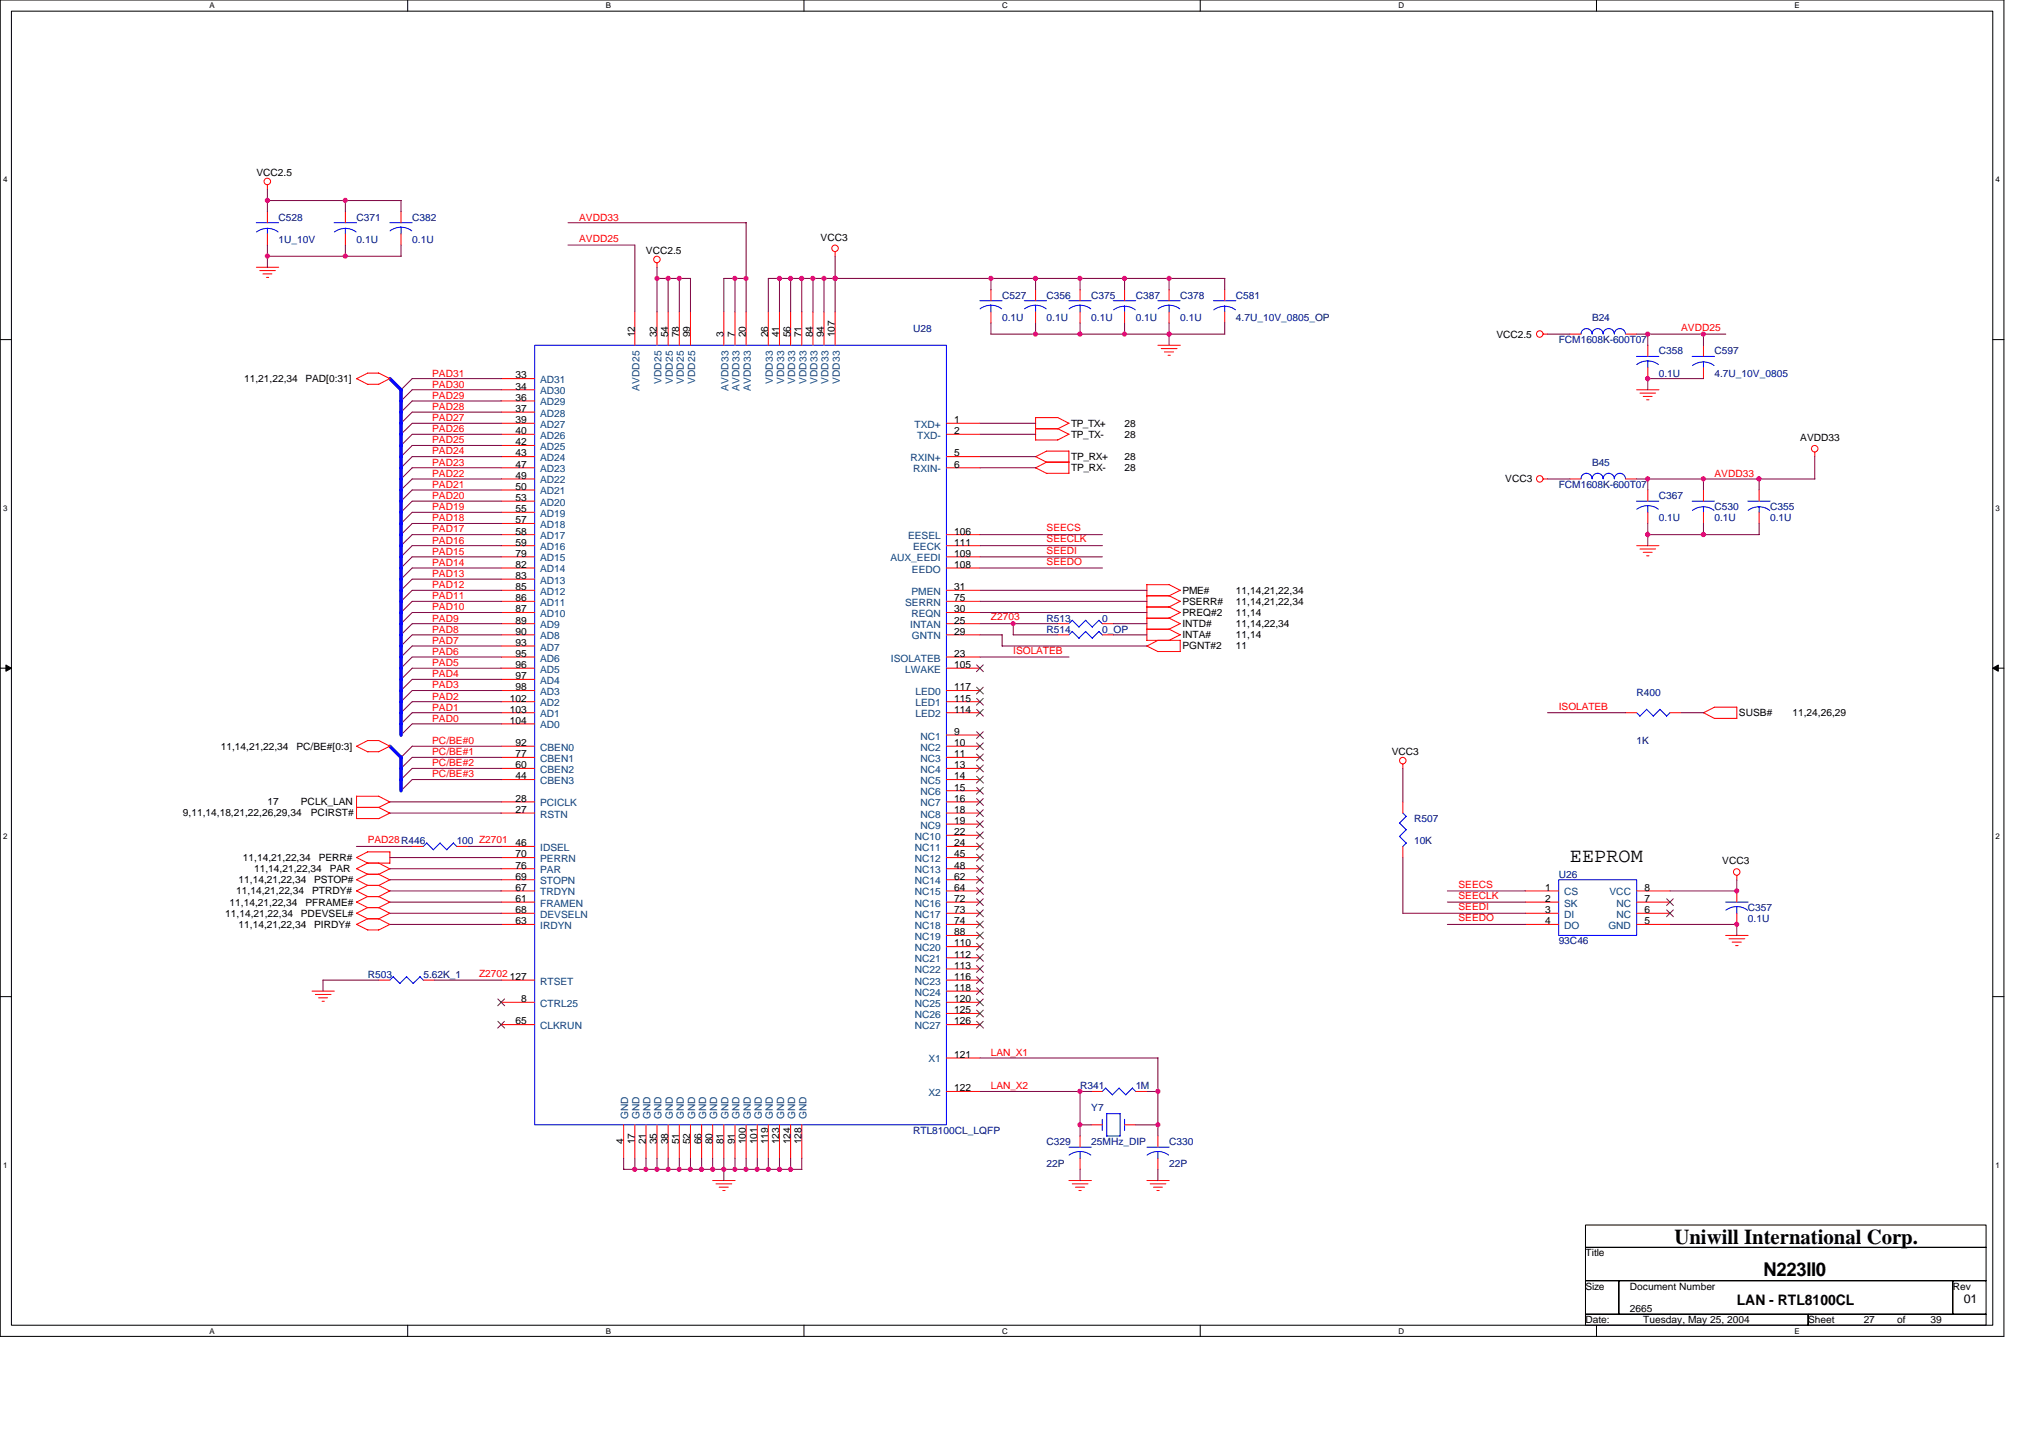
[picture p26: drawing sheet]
<svg xmlns="http://www.w3.org/2000/svg" width="297mm" height="210mm" viewBox="0 0 297 210" stroke-linecap="round" stroke-linejoin="round" font-family="sans-serif">
<defs><g id="words">
<text font-size="3.1" x="244.5" y="181.6">Uniwill International Corp.</text>
<text font-size="2.9" x="229.3" y="125.9">EEPROM</text>
<text font-size="2.8" x="257.5" y="186.3">N223II0</text>
<text font-size="2.1" x="253.6" y="190.5">LAN - RTL8100CL</text>
<text font-size="1.8" x="286.8" y="190.2">01</text>
<g font-size="1.5">
<text x="37.4" y="25.7">VCC2.5</text>
<text x="119.8" y="35.1">VCC3</text>
<text x="94.3" y="37.1">VCC2.5</text>
<text x="92.7" y="49.3" transform="rotate(-90 92.7 49.3)">12</text>
<text x="95.9" y="49.3" transform="rotate(-90 95.9 49.3)">32</text>
<text x="97.6" y="49.3" transform="rotate(-90 97.6 49.3)">54</text>
<text x="99.2" y="49.3" transform="rotate(-90 99.2 49.3)">78</text>
<text x="100.8" y="49.3" transform="rotate(-90 100.8 49.3)">99</text>
<text x="105.7" y="49.3" transform="rotate(-90 105.7 49.3)">3</text>
<text x="107.3" y="49.3" transform="rotate(-90 107.3 49.3)">7</text>
<text x="108.9" y="49.3" transform="rotate(-90 108.9 49.3)">20</text>
<text x="112.2" y="49.3" transform="rotate(-90 112.2 49.3)">26</text>
<text x="113.8" y="49.3" transform="rotate(-90 113.8 49.3)">41</text>
<text x="115.4" y="49.3" transform="rotate(-90 115.4 49.3)">56</text>
<text x="117.1" y="49.3" transform="rotate(-90 117.1 49.3)">71</text>
<text x="118.7" y="49.3" transform="rotate(-90 118.7 49.3)">84</text>
<text x="120.3" y="49.3" transform="rotate(-90 120.3 49.3)">94</text>
<text x="121.9" y="49.3" transform="rotate(-90 121.9 49.3)">107</text>
<text x="218.5" y="49.3">VCC2.5</text>
<text x="35.6" y="55.8">11,21,22,34</text>
<text x="44.6" y="55.8">PAD[0:31]</text>
<text x="75.3" y="58.5">36</text>
<text x="75.3" y="56.9">34</text>
<text x="75.3" y="55.2">33</text>
<text x="75.3" y="65">42</text>
<text x="75.3" y="63.4">40</text>
<text x="75.3" y="61.8">39</text>
<text x="75.3" y="60.1">37</text>
<text x="139.4" y="61.8">1</text>
<text x="139.4" y="63.4">2</text>
<text x="156.4" y="63.9">TP_TX-</text>
<text x="156.4" y="62.3">TP_TX+</text>
<text x="164.2" y="63.9">28</text>
<text x="164.2" y="62.3">28</text>
<text x="262.9" y="64.4">AVDD33</text>
<text x="75.3" y="71.5">50</text>
<text x="75.3" y="69.9">49</text>
<text x="75.3" y="68.3">47</text>
<text x="75.3" y="66.6">43</text>
<text x="139.4" y="66.6">5</text>
<text x="139.4" y="68.3">6</text>
<text x="156.4" y="68.8">TP_RX-</text>
<text x="156.4" y="67.2">TP_RX+</text>
<text x="164.2" y="67.2">28</text>
<text x="164.2" y="68.8">28</text>
<text x="219.8" y="70.4">VCC3</text>
<text x="75.3" y="76.4">57</text>
<text x="75.3" y="74.8">55</text>
<text x="75.3" y="73.1">53</text>
<text x="75.3" y="82.9">82</text>
<text x="75.3" y="81.3">79</text>
<text x="75.3" y="79.6">59</text>
<text x="75.3" y="78">58</text>
<text x="139.4" y="78">106</text>
<text x="139.4" y="79.6">111</text>
<text x="139.4" y="81.3">109</text>
<text x="139.4" y="82.9">108</text>
<text x="75.3" y="89.4">87</text>
<text x="75.3" y="87.8">86</text>
<text x="75.3" y="86.1">85</text>
<text x="75.3" y="84.5">83</text>
<text x="139.4" y="86.1">31</text>
<text x="139.4" y="87.8">75</text>
<text x="139.4" y="89.4">30</text>
<text x="172.7" y="89.9">PREQ#2</text>
<text x="172.7" y="86.7">PME#</text>
<text x="172.7" y="88.3">PSERR#</text>
<text x="180.5" y="88.3">11,14,21,22,34</text>
<text x="180.5" y="89.9">11,14</text>
<text x="180.5" y="86.7">11,14,21,22,34</text>
<text x="75.3" y="95.9">95</text>
<text x="75.3" y="94.3">93</text>
<text x="75.3" y="92.6">90</text>
<text x="75.3" y="91">89</text>
<text x="139.4" y="92.6">29</text>
<text x="139.4" y="91">25</text>
<text x="139.4" y="95.9">23</text>
<text x="172.7" y="91.5">INTD#</text>
<text x="172.7" y="93.2">INTA#</text>
<text x="172.7" y="94.8">PGNT#2</text>
<text x="180.5" y="91.5">11,14,22,34</text>
<text x="180.5" y="94.8">11</text>
<text x="180.5" y="93.2">11,14</text>
<text x="75.3" y="100.8">98</text>
<text x="75.3" y="99.1">97</text>
<text x="75.3" y="97.5">96</text>
<text x="139.4" y="100.8">117</text>
<text x="139.4" y="97.5">105</text>
<text x="74.5" y="105.6">104</text>
<text x="74.5" y="104">103</text>
<text x="74.5" y="102.4">102</text>
<text x="139.4" y="107.3">9</text>
<text x="139.4" y="102.4">115</text>
<text x="139.4" y="104">114</text>
<text x="254" y="104.5">SUSB#</text>
<text x="261.8" y="104.5">11,24,26,29</text>
<text x="32.2" y="109.4">11,14,21,22,34</text>
<text x="43.3" y="109.4">PC/BE#[0:3]</text>
<text x="75.3" y="108.9">92</text>
<text x="75.3" y="110.5">77</text>
<text x="75.3" y="112.1">60</text>
<text x="75.3" y="113.8">44</text>
<text x="139.4" y="108.9">10</text>
<text x="139.4" y="110.5">11</text>
<text x="139.4" y="112.1">13</text>
<text x="139.4" y="113.8">14</text>
<text x="203.2" y="110.2">VCC3</text>
<text x="26.7" y="119.2">9,11,14,18,21,22,26,29,34</text>
<text x="39" y="117.5">17</text>
<text x="43.9" y="117.5">PCLK_LAN</text>
<text x="45.4" y="119.2">PCIRST#</text>
<text x="75.3" y="117">28</text>
<text x="75.3" y="118.7">27</text>
<text x="139.4" y="115.4">15</text>
<text x="139.4" y="117">16</text>
<text x="139.4" y="118.7">18</text>
<text x="35.5" y="125.7">11,14,21,22,34</text>
<text x="46.5" y="125.7">PERR#</text>
<text x="75.3" y="123.5">46</text>
<text x="75.3" y="125.2">70</text>
<text x="139.4" y="125.2">45</text>
<text x="139.4" y="120.3">19</text>
<text x="139.4" y="121.9">22</text>
<text x="139.4" y="123.5">24</text>
<text x="34.5" y="130.6">11,14,21,22,34</text>
<text x="34.8" y="128.9">11,14,21,22,34</text>
<text x="37.1" y="127.3">11,14,21,22,34</text>
<text x="45.6" y="130.6">PTRDY#</text>
<text x="45.9" y="128.9">PSTOP#</text>
<text x="48.2" y="127.3">PAR</text>
<text x="75.3" y="126.8">76</text>
<text x="75.3" y="128.4">69</text>
<text x="75.3" y="130">67</text>
<text x="75.3" y="131.7">61</text>
<text x="139.4" y="126.8">48</text>
<text x="139.4" y="128.4">62</text>
<text x="139.4" y="131.7">72</text>
<text x="139.4" y="130">64</text>
<text x="225.7" y="130">1</text>
<text x="225.7" y="131.7">2</text>
<text x="240.2" y="130">8</text>
<text x="240.2" y="131.7">7</text>
<text x="251.5" y="126.2">VCC3</text>
<text x="32.9" y="133.8">11,14,21,22,34</text>
<text x="33.5" y="132.2">11,14,21,22,34</text>
<text x="34.8" y="135.4">11,14,21,22,34</text>
<text x="43.9" y="133.8">PDEVSEL#</text>
<text x="44.6" y="132.2">PFRAME#</text>
<text x="45.9" y="135.4">PIRDY#</text>
<text x="75.3" y="133.3">68</text>
<text x="75.3" y="134.9">63</text>
<text x="139.4" y="133.3">73</text>
<text x="139.4" y="134.9">74</text>
<text x="139.4" y="136.5">88</text>
<text x="225.7" y="133.3">3</text>
<text x="225.7" y="134.9">4</text>
<text x="240.2" y="133.3">6</text>
<text x="240.2" y="134.9">5</text>
<text x="74.5" y="143">127</text>
<text x="139.4" y="143">116</text>
<text x="139.4" y="139.8">112</text>
<text x="139.4" y="138.2">110</text>
<text x="139.4" y="141.4">113</text>
<text x="75.3" y="149.5">65</text>
<text x="76.1" y="146.3">8</text>
<text x="139.4" y="146.3">120</text>
<text x="139.4" y="144.7">118</text>
<text x="139.4" y="147.9">125</text>
<text x="139.4" y="149.5">126</text>
<text x="139.4" y="154.4">121</text>
<text x="139.4" y="159.3">122</text>
<text x="91.1" y="167" transform="rotate(-90 91.1 167)">4</text>
<text x="92.7" y="167" transform="rotate(-90 92.7 167)">17</text>
<text x="94.3" y="167" transform="rotate(-90 94.3 167)">21</text>
<text x="95.9" y="167" transform="rotate(-90 95.9 167)">35</text>
<text x="97.6" y="167" transform="rotate(-90 97.6 167)">38</text>
<text x="99.2" y="167" transform="rotate(-90 99.2 167)">51</text>
<text x="100.8" y="167" transform="rotate(-90 100.8 167)">52</text>
<text x="102.4" y="167" transform="rotate(-90 102.4 167)">66</text>
<text x="104.1" y="167" transform="rotate(-90 104.1 167)">80</text>
<text x="105.7" y="167" transform="rotate(-90 105.7 167)">81</text>
<text x="107.3" y="167" transform="rotate(-90 107.3 167)">91</text>
<text x="108.9" y="167" transform="rotate(-90 108.9 167)">100</text>
<text x="110.6" y="167" transform="rotate(-90 110.6 167)">101</text>
<text x="112.2" y="167" transform="rotate(-90 112.2 167)">119</text>
<text x="113.8" y="167" transform="rotate(-90 113.8 167)">123</text>
<text x="115.4" y="167" transform="rotate(-90 115.4 167)">124</text>
<text x="117.1" y="167" transform="rotate(-90 117.1 167)">128</text>
<text x="231.5" y="183.4">Title</text>
<text x="231.5" y="188.3">Size</text>
<text x="238" y="188.3">Document Number</text>
<text x="238" y="191.5">2665</text>
<text x="285.2" y="188.3">Rev</text>
<text x="231.5" y="193.1">Date:</text>
<text x="240" y="193.1">Tuesday, May 25, 2004</text>
<text x="264.1" y="193.1">Sheet</text>
<text x="272.2" y="193.1">27</text>
<text x="277" y="193.1">of</text>
<text x="281.9" y="193.1">39</text>
</g>
<g font-size="1.5" fill="#000080">
<text x="40.7" y="32.2">C528</text>
<text x="40.7" y="35.5">1U_10V</text>
<text x="52.1" y="32.2">C371</text>
<text x="52.1" y="35.5">0.1U</text>
<text x="60.2" y="32.2">C382</text>
<text x="60.2" y="35.5">0.1U</text>
<text x="146.3" y="43.6">C527</text>
<text x="146.3" y="46.8">0.1U</text>
<text x="152.8" y="43.6">C356</text>
<text x="152.8" y="46.8">0.1U</text>
<text x="159.4" y="43.6">C375</text>
<text x="159.4" y="46.8">0.1U</text>
<text x="165.9" y="43.6">C387</text>
<text x="165.9" y="46.8">0.1U</text>
<text x="172.4" y="43.6">C378</text>
<text x="172.4" y="46.8">0.1U</text>
<text x="180.5" y="43.6">C581</text>
<text x="180.5" y="46.8">4.7U_10V_0805_OP</text>
<text x="232.5" y="46.8">B24</text>
<text x="133.3" y="48.5">U28</text>
<text x="227.6" y="50.1">FCM1608K-600T07</text>
<text x="242.2" y="51.7">C358</text>
<text x="250.4" y="51.7">C597</text>
<text x="242.2" y="55">0.1U</text>
<text x="250.4" y="55">4.7U_10V_0805</text>
<text x="227.6" y="71.2">FCM1608K-600T07</text>
<text x="232.5" y="68">B45</text>
<text x="242.2" y="72.8">C367</text>
<text x="242.2" y="76.1">0.1U</text>
<text x="250.4" y="74.5">C530</text>
<text x="250.4" y="76.1">0.1U</text>
<text x="258.5" y="74.5">C355</text>
<text x="258.5" y="76.1">0.1U</text>
<text x="152.8" y="92.4">R514</text>
<text x="152.8" y="90.7">R513</text>
<text x="161" y="92.4">0_OP</text>
<text x="161" y="90.7">0</text>
<text x="239" y="101.6">R400</text>
<text x="239" y="108.6">1K</text>
<text x="206.5" y="120">R507</text>
<text x="66.7" y="123.2">100 Z2701</text>
<text x="206.5" y="123.2">10K</text>
<text x="227.6" y="128.1">U26</text>
<text x="227.6" y="137.9">93C46</text>
<text x="255.3" y="133">C357</text>
<text x="255.3" y="134.6">0.1U</text>
<text x="53.7" y="142.7">R503</text>
<text x="61.8" y="142.7">5.62K_1</text>
<text x="157.7" y="159">R341</text>
<text x="165.9" y="159">1M</text>
<text x="133.3" y="165.5">RTL8100CL_LQFP</text>
<text x="152.8" y="167.1">C329</text>
<text x="159.4" y="162.2">Y7</text>
<text x="159.4" y="167.1">25MHz_DIP</text>
<text x="170.7" y="167.1">C330</text>
<text x="152.8" y="170.4">22P</text>
<text x="170.7" y="170.4">22P</text>
</g>
<g font-size="1.5" fill="#f00">
<text x="84.6" y="32.2">AVDD33</text>
<text x="84.6" y="35.3">AVDD25</text>
<text x="245.5" y="48.3">AVDD25</text>
<text x="63.1" y="55">PAD31</text>
<text x="63.1" y="56.6">PAD30</text>
<text x="63.1" y="58.2">PAD29</text>
<text x="63.1" y="59.8">PAD28</text>
<text x="63.1" y="63.1">PAD26</text>
<text x="63.1" y="61.5">PAD27</text>
<text x="63.1" y="64.7">PAD25</text>
<text x="63.1" y="68">PAD23</text>
<text x="63.1" y="69.6">PAD22</text>
<text x="63.1" y="71.2">PAD21</text>
<text x="63.1" y="66.3">PAD24</text>
<text x="250.4" y="69.6">AVDD33</text>
<text x="63.1" y="72.8">PAD20</text>
<text x="63.1" y="77.7">PAD17</text>
<text x="63.1" y="76.1">PAD18</text>
<text x="63.1" y="74.5">PAD19</text>
<text x="152.8" y="77.6">SEECS</text>
<text x="63.1" y="79.4">PAD16</text>
<text x="63.1" y="81">PAD15</text>
<text x="63.1" y="82.6">PAD14</text>
<text x="152.8" y="80.8">SEEDI</text>
<text x="152.8" y="82.4">SEEDO</text>
<text x="152.8" y="79.2">SEECLK</text>
<text x="63.1" y="87.5">PAD11</text>
<text x="63.1" y="84.2">PAD13</text>
<text x="63.1" y="89.1">PAD10</text>
<text x="63.1" y="85.9">PAD12</text>
<text x="63.1" y="94">PAD7</text>
<text x="63.1" y="92.3">PAD8</text>
<text x="63.1" y="95.6">PAD6</text>
<text x="63.1" y="90.7">PAD9</text>
<text x="144.7" y="90.6">Z2703</text>
<text x="148" y="95.4">ISOLATEB</text>
<text x="63.1" y="100.5">PAD3</text>
<text x="63.1" y="97.2">PAD5</text>
<text x="63.1" y="98.8">PAD4</text>
<text x="63.1" y="102.1">PAD2</text>
<text x="63.1" y="105.3">PAD0</text>
<text x="63.1" y="103.7">PAD1</text>
<text x="227.6" y="103.6">ISOLATEB</text>
<text x="63.1" y="113.5">PC/BE#3</text>
<text x="63.1" y="108.6">PC/BE#0</text>
<text x="63.1" y="111.9">PC/BE#2</text>
<text x="63.1" y="110.2">PC/BE#1</text>
<text x="53.7" y="123.1">PAD28R446</text>
<text x="213" y="131.2">SEECLK</text>
<text x="213" y="129.6">SEECS</text>
<text x="213" y="132.8">SEEDI</text>
<text x="213" y="134.5">SEEDO</text>
<text x="70" y="142.6">Z2702</text>
<text x="144.7" y="154.1">LAN_X1</text>
<text x="144.7" y="159">LAN_X2</text>
</g>
<g font-size="1.5" fill="#004080">
<text x="78.9" y="59.2">AD29</text>
<text x="78.9" y="57.6">AD30</text>
<text x="78.9" y="55.9">AD31</text>
<text x="93.4" y="57" transform="rotate(-90 93.4 57)">AVDD25</text>
<text x="96.6" y="56" transform="rotate(-90 96.6 56)">VDD25</text>
<text x="98.3" y="56" transform="rotate(-90 98.3 56)">VDD25</text>
<text x="99.9" y="56" transform="rotate(-90 99.9 56)">VDD25</text>
<text x="101.5" y="56" transform="rotate(-90 101.5 56)">VDD25</text>
<text x="106.4" y="57" transform="rotate(-90 106.4 57)">AVDD33</text>
<text x="108" y="57" transform="rotate(-90 108 57)">AVDD33</text>
<text x="109.6" y="57" transform="rotate(-90 109.6 57)">AVDD33</text>
<text x="112.9" y="56" transform="rotate(-90 112.9 56)">VDD33</text>
<text x="114.5" y="56" transform="rotate(-90 114.5 56)">VDD33</text>
<text x="116.1" y="56" transform="rotate(-90 116.1 56)">VDD33</text>
<text x="117.8" y="56" transform="rotate(-90 117.8 56)">VDD33</text>
<text x="119.4" y="56" transform="rotate(-90 119.4 56)">VDD33</text>
<text x="121" y="56" transform="rotate(-90 121 56)">VDD33</text>
<text x="122.6" y="56" transform="rotate(-90 122.6 56)">VDD33</text>
<text x="78.9" y="65.7">AD25</text>
<text x="78.9" y="64.1">AD26</text>
<text x="78.9" y="62.4">AD27</text>
<text x="78.9" y="60.8">AD28</text>
<text x="133.6" y="62.4">TXD+</text>
<text x="133.9" y="64.1">TXD-</text>
<text x="78.9" y="70.6">AD22</text>
<text x="78.9" y="68.9">AD23</text>
<text x="78.9" y="67.3">AD24</text>
<text x="133" y="67.3">RXIN+</text>
<text x="133.3" y="68.9">RXIN-</text>
<text x="78.9" y="77.1">AD18</text>
<text x="78.9" y="75.4">AD19</text>
<text x="78.9" y="73.8">AD20</text>
<text x="78.9" y="72.2">AD21</text>
<text x="78.9" y="83.6">AD14</text>
<text x="78.9" y="81.9">AD15</text>
<text x="78.9" y="80.3">AD16</text>
<text x="78.9" y="78.7">AD17</text>
<text x="130" y="81.9">AUX_EEDI</text>
<text x="132.6" y="78.7">EESEL</text>
<text x="133.2" y="83.6">EEDO</text>
<text x="133.3" y="80.3">EECK</text>
<text x="78.9" y="88.4">AD11</text>
<text x="78.9" y="86.8">AD12</text>
<text x="78.9" y="85.2">AD13</text>
<text x="132.2" y="88.4">SERRN</text>
<text x="133.1" y="86.8">PMEN</text>
<text x="78.9" y="95">AD7</text>
<text x="78.9" y="93.3">AD8</text>
<text x="78.9" y="91.7">AD9</text>
<text x="78.9" y="90.1">AD10</text>
<text x="132.9" y="91.7">INTAN</text>
<text x="133.1" y="90.1">REQN</text>
<text x="133.2" y="93.3">GNTN</text>
<text x="78.9" y="101.5">AD3</text>
<text x="78.9" y="99.8">AD4</text>
<text x="78.9" y="98.2">AD5</text>
<text x="78.9" y="96.6">AD6</text>
<text x="130.1" y="96.6">ISOLATEB</text>
<text x="132.2" y="98.2">LWAKE</text>
<text x="133.7" y="101.5">LED0</text>
<text x="78.9" y="106.3">AD0</text>
<text x="78.9" y="104.7">AD1</text>
<text x="78.9" y="103.1">AD2</text>
<text x="133.7" y="103.1">LED1</text>
<text x="133.7" y="104.7">LED2</text>
<text x="134.4" y="108">NC1</text>
<text x="78.9" y="109.6">CBEN0</text>
<text x="78.9" y="111.2">CBEN1</text>
<text x="78.9" y="112.8">CBEN2</text>
<text x="134.4" y="109.6">NC2</text>
<text x="134.4" y="111.2">NC3</text>
<text x="134.4" y="112.8">NC4</text>
<text x="78.9" y="114.4">CBEN3</text>
<text x="78.9" y="117.7">PCICLK</text>
<text x="78.9" y="119.3">RSTN</text>
<text x="134.4" y="114.4">NC5</text>
<text x="134.4" y="116.1">NC6</text>
<text x="134.4" y="117.7">NC7</text>
<text x="134.4" y="119.3">NC8</text>
<text x="78.9" y="124.2">IDSEL</text>
<text x="78.9" y="125.8">PERRN</text>
<text x="133.6" y="125.8">NC12</text>
<text x="133.6" y="122.6">NC10</text>
<text x="133.6" y="124.2">NC11</text>
<text x="134.4" y="120.9">NC9</text>
<text x="78.9" y="127.5">PAR</text>
<text x="78.9" y="129.1">STOPN</text>
<text x="78.9" y="130.7">TRDYN</text>
<text x="133.6" y="127.5">NC13</text>
<text x="133.6" y="129.1">NC14</text>
<text x="133.6" y="130.7">NC15</text>
<text x="228.4" y="130.7">CS</text>
<text x="235.1" y="130.7">VCC</text>
<text x="78.9" y="132.3">FRAMEN</text>
<text x="78.9" y="134">DEVSELN</text>
<text x="78.9" y="135.6">IRDYN</text>
<text x="133.6" y="132.3">NC16</text>
<text x="133.6" y="134">NC17</text>
<text x="133.6" y="135.6">NC18</text>
<text x="133.6" y="137.2">NC19</text>
<text x="228.4" y="132.3">SK</text>
<text x="228.4" y="134">DI</text>
<text x="228.4" y="135.6">DO</text>
<text x="234.9" y="135.6">GND</text>
<text x="236" y="132.3">NC</text>
<text x="236" y="134">NC</text>
<text x="78.9" y="143.7">RTSET</text>
<text x="133.6" y="143.7">NC23</text>
<text x="133.6" y="140.5">NC21</text>
<text x="133.6" y="138.8">NC20</text>
<text x="133.6" y="142.1">NC22</text>
<text x="78.9" y="147">CTRL25</text>
<text x="133.6" y="147">NC25</text>
<text x="133.6" y="145.3">NC24</text>
<text x="133.6" y="148.6">NC26</text>
<text x="78.9" y="150.2">CLKRUN</text>
<text x="133.6" y="150.2">NC27</text>
<text x="135.6" y="155.1">X1</text>
<text x="135.6" y="160">X2</text>
<text x="91.8" y="163.4" transform="rotate(-90 91.8 163.4)">GND</text>
<text x="93.4" y="163.4" transform="rotate(-90 93.4 163.4)">GND</text>
<text x="95" y="163.4" transform="rotate(-90 95 163.4)">GND</text>
<text x="96.6" y="163.4" transform="rotate(-90 96.6 163.4)">GND</text>
<text x="98.3" y="163.4" transform="rotate(-90 98.3 163.4)">GND</text>
<text x="99.9" y="163.4" transform="rotate(-90 99.9 163.4)">GND</text>
<text x="101.5" y="163.4" transform="rotate(-90 101.5 163.4)">GND</text>
<text x="103.1" y="163.4" transform="rotate(-90 103.1 163.4)">GND</text>
<text x="104.8" y="163.4" transform="rotate(-90 104.8 163.4)">GND</text>
<text x="106.4" y="163.4" transform="rotate(-90 106.4 163.4)">GND</text>
<text x="108" y="163.4" transform="rotate(-90 108 163.4)">GND</text>
<text x="109.6" y="163.4" transform="rotate(-90 109.6 163.4)">GND</text>
<text x="111.3" y="163.4" transform="rotate(-90 111.3 163.4)">GND</text>
<text x="112.9" y="163.4" transform="rotate(-90 112.9 163.4)">GND</text>
<text x="114.5" y="163.4" transform="rotate(-90 114.5 163.4)">GND</text>
<text x="116.1" y="163.4" transform="rotate(-90 116.1 163.4)">GND</text>
<text x="117.8" y="163.4" transform="rotate(-90 117.8 163.4)">GND</text>
</g>
<g font-size="1.2">
<text x="30.6" y="1.2">A</text>
<text x="88.5" y="1.2">B</text>
<text x="146.3" y="1.2">C</text>
<text x="204.2" y="1.2">D</text>
<text x="262.1" y="1.2">E</text>
<text x=".5" y="26.6">4</text>
<text x="291.4" y="26.6">4</text>
<text x=".5" y="74.6">3</text>
<text x="291.4" y="74.6">3</text>
<text x=".5" y="122.5">2</text>
<text x="291.4" y="122.5">2</text>
<text x=".5" y="170.5">1</text>
<text x="291.4" y="170.5">1</text>
<text x="30.6" y="194.7">A</text>
<text x="88.5" y="194.7">B</text>
<text x="146.3" y="194.7">C</text>
<text x="204.2" y="194.7">D</text>
<text x="262.1" y="194.7">E</text>
</g>
</g></defs>
<path d="M0 0h292.6v195.1h-292.6zM1.7 1.6h289.3v191.8h-289.3z" fill="none" stroke="#000" stroke-width=".15"/>
<g fill="#fff">
<path d="M30.6 .2h.8v1.3h-.8z"/>
<path d="M30.6 193.6h.8v1.3h-.8z"/>
</g>
<path d="M59.5 0v1.6M59.5 193.4v1.7" fill="none" stroke="#000" stroke-width=".15"/>
<g fill="#fff">
<path d="M88.5 .2h.7v1.3h-.7z"/>
<path d="M88.5 193.6h.7v1.3h-.7z"/>
</g>
<path d="M117.4 0v1.6M117.4 193.4v1.7" fill="none" stroke="#000" stroke-width=".15"/>
<g fill="#fff">
<path d="M146.3 .2h.9v1.3h-.9z"/>
<path d="M146.3 193.6h.9v1.3h-.9z"/>
</g>
<path d="M175.3 0v1.6M175.3 193.4v1.7" fill="none" stroke="#000" stroke-width=".15"/>
<g fill="#fff">
<path d="M204.2 .2h.8v1.3h-.8z"/>
<path d="M204.2 193.6h.8v1.3h-.8z"/>
</g>
<path d="M233.1 0v1.6M233.1 193.4v1.7" fill="none" stroke="#000" stroke-width=".15"/>
<g fill="#fff">
<path d="M262.1 .2h.7v1.3h-.7z"/>
<path d="M262.1 193.6h.7v1.3h-.7z"/>
<path d="M.5 25.6h.6v1.3h-.6z"/>
<path d="M291.4 25.6h.7v1.3h-.7z"/>
<path d="M.5 73.5h.6v1.3h-.6z"/>
<path d="M291.4 73.5h.7v1.3h-.7z"/>
</g>
<path d="M0 49.6h1.7M291 49.6h1.6" fill="none" stroke="#000" stroke-width=".15"/>
<g fill="#fff">
<path d="M.5 121.5h.6v1.3h-.6z"/>
<path d="M291.4 121.5h.7v1.3h-.7z"/>
</g>
<path d="M0 97.5h1.7M291 97.5h1.6" fill="none" stroke="#000" stroke-width=".15"/>
<path d="M.9 97.1l.8 .4-.8 .5zM291 97.5l.8-.4v.9z" fill="#000" stroke="#000" stroke-width=".15"/>
<g fill="#fff">
<path d="M.5 169.4h.6v1.3h-.6z"/>
<path d="M291.4 169.4h.7v1.3h-.7z"/>
</g>
<path d="M0 145.5h1.7M291 145.5h1.6M231.5 178.8h58.5v3.3h-58.5zM231.5 191.8h32.6v1.6h-32.6zM231.5 186.9h4.9v4.9h-4.9zM231.5 182.1h58.5v4.8h-58.5zM236.4 186.9h48.8v4.9h-48.8zM264.1 191.8h25.9v1.6h-25.9zM285.2 186.9h4.8v4.9h-4.8z" fill="none" stroke="#000" stroke-width=".15"/>
<g fill="none" stroke="#f00" stroke-width=".15">
<path d="M37.4 39h3.3M37.9 39.5h2.3M38.4 40h1.3M39 27v.7M39 30.9v1.6M39 34.1v1.7M50.4 30.9v1.6M50.4 34.1v1.7M58.6 30.9v1.6M58.6 34.1v1.7M95.9 38.4v.6M122 36.7v.7"/>
<path d="M38.9 40.5h.3M53.7 54.5h1.6M53.7 54.5l-1.7 .8 1.7 .8M55.3 54.4l1.6 .9M57 55.2l-1.7 .9h-1.6M73.2 56.9h4.9M73.2 58.5h4.9M73.2 55.3h4.9M92.7 45.5v4.9M95.9 45.5v4.9M97.6 45.5v4.9M99.2 45.5v4.9"/>
<path d="M100.8 45.5v4.9M105.7 45.5v4.9M107.3 45.5v4.9M109 45.5v4.9M112.2 45.5v4.9M113.8 45.5v4.9M115.5 45.5v4.9M117.1 45.5v4.9M118.7 45.5v4.9M120.3 45.5v4.9M122 45.5v4.9M144.7 42.3v1.6"/>
<path d="M144.7 45.5v1.6M151.2 42.3v1.6M151.2 45.5v1.6M157.7 42.3v1.6M157.7 45.5v1.6M164.2 42.3v1.6M164.2 45.5v1.6M169.1 50.4h3.3M169.6 50.9h2.3M170 51.4h1.4M170.6 51.9h.3M170.7 42.3v1.6"/>
<path d="M170.7 45.5v1.6M178.9 42.3v1.6M178.9 45.5v1.6M225.4 48.8h.6M229.3 48.8h1.6M237.4 48.8h1.6M239 56.9h3.3M239.5 57.4h2.3M240 57.9h1.3M240.5 58.4h.3M240.6 50.4v1.6M240.6 53.7v1.6"/>
<path d="M248.8 50.4v1.6M248.8 53.7v1.6M73.2 79.7h4.9M73.2 69.9h4.9M73.2 78h4.9M73.2 76.4h4.9M73.2 74.8h4.9M73.2 73.2h4.9M73.2 71.5h4.9M73.2 68.3h4.9M73.2 66.7h4.9M73.2 65h4.9"/>
<path d="M73.2 63.4h4.9M73.2 61.8h4.9M73.2 60.2h4.9M138.2 79.7h4.9M138.2 78h4.9M138.2 68.3h4.9M138.2 66.7h4.9M138.2 63.4h4.9M138.2 61.8h4.9M151.2 62.6h3.3M151.2 68.3l1.7 .8M151.2 64.2h3.3"/>
<path d="M154.4 62.6l1.7 .8-1.6 .8M154.4 60.9l1.7 .9-1.6 .8M154.5 61h-3.3v3.2M156.1 65.8v3.3h-3.3M156.1 65.8h-3.3l-1.6 .9 1.7 .8M156.1 67.5h-3.3l-1.6 .8M225.4 69.9h.6M229.3 69.9h1.6M237.4 69.9h1.6M239 79.7h3.3M240.6 71.5v1.7M240.6 74.8v1.6"/>
<path d="M248.8 71.5v1.7M248.8 74.8v1.6M256.9 71.5v1.7M256.9 74.8v1.6M265 66v.7M73.2 92.7h4.9M73.2 91h4.9M73.2 99.2h4.9M73.2 97.5h4.9M73.2 95.9h4.9M73.2 94.3h4.9M73.2 89.4h4.9"/>
<path d="M73.2 87.8h4.9M73.2 86.2h4.9M73.2 84.5h4.9M73.2 82.9h4.9M73.2 81.3h4.9M138.2 92.7h4.9M138.2 91h4.9M138.2 97.5h4.9M138.2 95.9h4.9M138.2 89.4h4.9M138.2 87.8h4.9M138.2 86.2h4.9"/>
<path d="M138.2 82.9h4.9M138.2 81.3h4.9M154.5 92.7h1.6M154.5 91h1.6M161 92.7h1.6M161 91h1.6M167.5 88.6h3.2M167.5 90.2h3.2M167.5 91.8h3.2M167.5 85.3h3.2M167.5 87h3.2M167.5 85.3v8.2"/>
<path d="M167.5 93.5h4.9v1.6h-3.3l-1.6-.8M169.1 93.5l-1.6 .8M170.7 88.6l1.7 .8M170.7 90.2l1.7 .8M170.7 85.3l1.7 .9-1.7 .8 1.7 .8-1.7 .8M170.7 91.8l1.7 .9-1.7 .8M172.4 89.4l-1.7 .8M172.4 91l-1.7 .8M239.5 80.1h2.3M240 80.6h1.3M240.5 81.1h.3M52 117.9h3.3l1.7 .8"/>
<path d="M52.1 108.9l1.6 .8M53.7 108.1h1.6M53.7 108.1l-1.7 .8M55.3 108.1l1.6 .8M56.9 118.7l-1.6 .8M56.9 117.1l-1.6 .8M57 117.1l-1.7-.9h-3.2l-.1 3.3h3.3M57 108.9l-1.7 .8h-1.6M73.2 105.7h4.9M73.2 104h4.9M73.2 102.4h4.9M73.2 100.8h4.9"/>
<path d="M73.2 108.9h4.9M73.2 110.6h4.9M73.2 112.2h4.9M73.2 113.8h4.9M73.2 117.1h4.9M73.2 118.7h4.9M138.2 104h4.9M138.2 102.4h4.9M138.2 100.8h4.9M138.2 108.9h4.9M138.2 110.6h4.9M138.2 112.2h4.9"/>
<path d="M138.2 113.8h4.9M138.2 117.1h4.9M138.2 118.7h4.9M138.2 107.3h4.9M138.2 115.4h4.9M204.9 111.5v.7M204.9 117.1v1.6M237.4 104h1.6M243.9 104h1.6M248.8 104l1.6 .9M250.4 103.2h3.2M250.4 103.2l-1.7 .9"/>
<path d="M250.4 104.9h3.3M253.6 103.2v1.7M52 131.7l1.7 .8M52 130l1.7 .9M52 125.2l1.7 .8M52 134.9l1.7 .8M53.7 130.9h1.6l1.7 .8M53.7 132.5h1.6l1.7 .8M53.7 129.2h1.6l1.7 .9M53.7 127.6h1.6l1.7 .8M53.7 134.1h1.6l1.7 .9M53.7 135.7h1.6"/>
<path d="M53.7 130.9l-1.6 .8M53.7 129.2l-1.6 .8M53.7 126l-1.7 .8 1.7 .8-1.6 .8 1.6 .8M53.7 132.5l-1.7 .8 1.7 .8-1.6 .8M55.3 126l1.7 .8M56.9 131.7l-1.6 .8M56.9 130l-1.6 .9M56.9 128.4l-1.6 .9M56.9 124.4v1.6h-3.2M56.9 134.9l-1.6 .9M56.9 133.3l-1.6 .8M56.9 126.8l-1.6 .8"/>
<path d="M57 124.4l-3.3-.1-1.6 .9M60.2 123.5h1.6M66.7 123.5h1.6M73.2 123.5h4.9M73.2 125.2h4.9M73.2 126.8h4.9M73.2 128.4h4.9M73.2 130h4.9M73.2 131.7h4.9M73.2 133.3h4.9M73.2 134.9h4.9M138.2 136.5h4.9"/>
<path d="M138.2 123.5h4.9M138.2 125.2h4.9M138.2 126.8h4.9M138.2 128.4h4.9M138.2 130h4.9M138.2 131.7h4.9M138.2 133.3h4.9M138.2 134.9h4.9M138.2 139.8h4.9M138.2 138.2h4.9M138.2 120.3h4.9M138.2 121.9h4.9"/>
<path d="M204.9 123.5v1.7M222.8 130h4.8M222.8 131.7h4.8M222.8 133.3h4.8M222.8 134.9h4.8M239 130h4.9M239 131.7h4.9M239 133.3h4.9M239 134.9h4.9M252 136.5h3.3M252.5 137h2.3M253 137.5h1.3"/>
<path d="M253.5 138h.3M253.6 127.8v.6M253.6 130v1.7M253.6 133.3v1.6M45.6 144.7h3.2M46.1 145.2h2.2M46.5 145.6h1.3M47 146.2h.4M55.3 143.1h1.6M61.8 143.1h1.6M73.2 143.1h4.9M73.2 146.3h4.9"/>
<path d="M73.2 149.6h4.9M138.2 144.7h4.9M138.2 143.1h4.9M138.2 154.4h4.9M138.2 159.3h4.9M138.2 146.3h4.9M138.2 147.9h4.9M138.2 149.6h4.9M138.2 141.4h4.9M159.4 159.3h1.6M165.9 159.3h1.6M91.1 164.2v4.9"/>
<path d="M92.7 164.2v4.9M94.3 164.2v4.9M95.9 164.2v4.9M97.6 164.2v4.9M99.2 164.2v4.9M100.8 164.2v4.9M102.5 164.2v4.9M104.1 172.3h3.3M104.1 164.2v4.9M104.6 172.8h2.3M105 173.3h1.4M105.6 173.8h.3"/>
<path d="M105.7 164.2v4.9M107.3 164.2v4.9M109 164.2v4.9M110.6 164.2v4.9M112.2 164.2v4.9M113.8 164.2v4.9M115.5 164.2v4.9M117.1 164.2v4.9M156.1 172.3h3.3M156.6 172.8h2.3M157.1 173.3h1.3M157.6 173.8h.3"/>
<path d="M157.7 165.8v1.6M157.7 169.1v1.6M159.4 164.2h1.6M164.2 164.2h1.7M167.5 172.3h3.2M168 172.8h2.3M168.4 173.3h1.4M168.9 173.8h.4M169.1 165.8v1.6M169.1 169.1v1.6"/>
<circle cx="39" cy="26.5" r=".48"/>
<circle cx="95.9" cy="37.9" r=".48"/>
<circle cx="121.9" cy="36.2" r=".48"/>
<circle cx="224.9" cy="48.8" r=".48"/>
<circle cx="224.9" cy="69.9" r=".48"/>
<circle cx="265" cy="65.5" r=".48"/>
<circle cx="204.9" cy="111" r=".48"/>
<circle cx="253.6" cy="127.3" r=".48"/>
</g>
<g fill="none" stroke="#00f" stroke-width=".15">
<path d="M37.4 32.5h3.3M37.5 33.9a2.59 2.59 0 0 1 1.5-.6 2.46 2.46 0 0 1 1.6 .6M39 33.3v.8M48.8 32.5h3.3M50.4 33.3a2.7 2.7 0 0 0-1.6 .6M50.4 33.3a2.5 2.5 0 0 1 1.6 .6M50.4 33.3v.8M56.9 32.5h3.3M58.5 33.2a2.7 2.7 0 0 0-1.5 .5M58.5 33.2h.1a2.5 2.5 0 0 1 1.5 .5M58.6 33.2v1M78.1 50.4h60.1v113.8h-60.1z"/>
<path d="M143.1 43.9h3.2M143.1 45.1a2.59 2.59 0 0 1 1.6-.5 2.46 2.46 0 0 1 1.6 .5M144.7 44.6v1M149.6 43.9h3.2M151.2 44.6a2.56 2.56 0 0 0-1.6 .5M151.2 44.6a2.46 2.46 0 0 1 1.6 .5M151.2 44.6v1M156.1 43.9h3.3M157.7 44.6a2.7 2.7 0 0 0-1.6 .5M157.7 44.6a2.5 2.5 0 0 1 1.6 .5M157.7 44.6v1M162.6 43.9h3.3"/>
<path d="M164.2 44.7a2.7 2.7 0 0 0-1.6 .5M164.2 44.7a2.5 2.5 0 0 1 1.6 .5M164.2 44.7v.8M169.1 43.9h3.3M170.7 44.6a2.7 2.7 0 0 0-1.6 .5M170.7 44.6a2.5 2.5 0 0 1 1.6 .5M170.7 44.6v1M177.2 43.9h3.3M177.2 45.2a2.7 2.7 0 0 1 1.6-.5h.1a2.5 2.5 0 0 1 1.5 .5M178.9 44.7v.8M230.9 48.7a.82 .82 0 0 1 .8-.7 .82 .82 0 0 1 .8 .7 .8 .8 0 0 1 .8-.7 .8 .8 0 0 1 .8 .7 .82 .82 0 0 1 .8-.7 .82 .82 0 0 1 .9 .7 .82 .82 0 0 1 .8-.7 .82 .82 0 0 1 .8 .7M239 52h3.2"/>
<path d="M240.6 52.7a2.56 2.56 0 0 0-1.6 .5M240.6 52.7a2.46 2.46 0 0 1 1.6 .5M240.6 52.7v1M247.1 52h3.3M247.2 53.4a2.61 2.61 0 0 1 3.1 0M248.8 52.8v.9M230.9 69.9a.81 .81 0 0 1 .8-.8 .81 .81 0 0 1 .8 .8 .8 .8 0 0 1 .8-.8 .8 .8 0 0 1 .8 .8 .81 .81 0 0 1 .8-.8 .81 .81 0 0 1 .9 .8 .81 .81 0 0 1 .8-.8 .81 .81 0 0 1 .8 .8M239 73.2h3.2M240.6 73.8a2.7 2.7 0 0 0-1.6 .5M240.6 73.8a2.46 2.46 0 0 1 1.6 .5M240.6 73.8v1M247.1 73.2h3.3"/>
<path d="M247.2 74.5a2.61 2.61 0 0 1 3.1 0M248.8 74v.8M255.2 73.2h3.3M256.9 74a2.56 2.56 0 0 0-1.6 .5M256.9 74a2.46 2.46 0 0 1 1.5 .5M256.9 74v.8M156.6 92.2l-.5 .5M156.6 90.5l-.5 .5M158.5 92.2l1 1M158.5 90.6l1 .9M158.6 92.2l-1 1-1-1M158.6 90.5l-1 1-1-.9"/>
<path d="M160.5 92.2l.5 .5M160.5 92.2l-1 1M161 91.1l-.5-.6-1 1M204.9 118.7l.5 .5M205.4 119.2l-1 1 1 .9M239 104l.5 .5M240.5 103.5l.9 1 1-1M240.5 103.5l-1 1M242.4 103.5l1 1M243.9 104l-.5 .5M62.3 123.1l1 1M62.3 123l-.5 .5"/>
<path d="M64.3 123.1l1 1M64.3 123l-1 1M66.2 123.1l.5 .5M66.2 123l-1 1M204.4 122.1l1 1-.6 .5M205.4 121.1l-1 1M227.6 128.4h11.4v8.1h-11.4zM252 131.7h3.3M252 132.9a2.7 2.7 0 0 1 1.6-.6 2.5 2.5 0 0 1 1.6 .6M253.6 132.3v1M56.9 143.1l.5-.5 1 1M59.4 142.6l1 1"/>
<path d="M59.4 142.6l-1 1M61.3 142.6l.5 .5M61.4 142.6l-1.1 1M161.5 158.8l1 1M161.5 158.8l-.5 .5M163.4 158.8l1 1M163.4 158.8l-.9 1M165.4 158.8l.5 .5M165.4 158.8l-1 1M156.1 167.4h3.3M156.1 168.6a2.7 2.7 0 0 1 1.6-.5 2.5 2.5 0 0 1 1.6 .5M157.7 168.1v1"/>
<path d="M161 163.4v1.6M161.6 162.6h2M161.6 162.6v3.2h2M163.6 162.5v3.3M164.2 163.4v1.6M167.5 167.4h3.2M167.5 168.6a2.59 2.59 0 0 1 1.6-.5 2.46 2.46 0 0 1 1.6 .5M169.1 168.1v1"/>
</g>
<g fill="none" stroke="#804000" stroke-width=".15">
<path d="M142.6 97l1 1M143.6 97l-1 1M142.6 106.8l1 1M142.6 108.4l1 1M142.6 110.1l1 1M142.6 100.3l1 1M142.6 101.9l1 1M142.6 103.5l1 1M142.6 111.7l1 1M142.6 113.3l1 1M142.6 114.9l1 1M142.6 116.6l1 1"/>
<path d="M142.6 118.2l1 1M142.6 119.8l1 1M143.6 106.8l-1 1M143.6 108.4l-1 1M143.6 110.1l-1 1M143.6 100.3l-1 1M143.6 101.9l-1 1M143.6 103.5l-1 1M143.6 111.7l-1 1M143.6 113.3l-1 1M143.6 114.9l-1 1M143.6 116.6l-1 1"/>
<path d="M143.6 118.2l-1 1M143.6 119.8l-1 1M142.6 124.7l1 1M142.6 126.3l1 1M142.6 127.9l1 1M142.6 131.2l1 1M142.6 132.8l1 1M142.6 134.5l1 .9M142.6 139.3l1 1M142.6 137.7l1 1M142.6 121.4l1 1M142.6 123.1l1 1"/>
<path d="M142.6 129.6l1 1M142.6 136.1l1 1M143.6 124.7l-1 1M143.6 126.3l-1 1M143.6 127.9l-1 1M143.6 131.2l-1 1M143.6 132.8l-1 1M143.6 134.5l-1 .9M143.6 139.3l-1 1M143.6 137.7l-1 1M143.6 121.4l-1 1M143.6 123.1l-1 1"/>
<path d="M143.6 129.6l-1 1M143.6 136.1l-1 1M243.4 131.2l1 1M243.4 132.8l1 1M244.4 131.2l-1 1M244.4 132.8l-1 1M72.7 149.1l1 1M72.7 145.8l1 1M73.7 149.1l-1 1M73.7 145.8l-1 1M142.6 145.8l1 1M142.6 142.6l1 1"/>
<path d="M142.6 144.2l1 1M142.6 147.4l1 1M142.6 149.1l1 1M142.6 140.9l1 1M143.6 145.8l-1 1M143.6 142.6l-1 1M143.6 144.2l-1 1M143.6 147.4l-1 1M143.6 149.1l-1 1M143.6 140.9l-1 1"/>
</g>
<g fill="none" stroke="#800040" stroke-width=".15">
<path d="M39 29.3h19.6M39 27.6v3.3M39 35.8v3.2M39 37.4h19.6M50.4 29.3v1.6M50.4 35.8v1.6M58.6 29.3v1.6M58.6 35.8v1.6M82.9 32.5h26.1v13.1M82.9 35.8h9.8M92.7 35.8v9.8M95.9 39v6.6"/>
<path d="M122 37.4v8.2M73.2 56.9h-13l-1.7 1.6M73.2 55.3h-13l-1.7 1.6M73.2 58.5h-13l-1.7 1.7M95.9 40.6h5l-.1 5M97.6 40.6v5M99.2 40.6v5M107.3 40.6v5M109 40.6h-3.3v5M113.8 40.6v5M115.5 40.6v5M117.1 40.6v5"/>
<path d="M118.7 40.6v5M120.3 40.6v5M144.7 40.6v1.7M151.2 40.6v1.7M151.2 47.1v1.7M157.7 40.6v1.7M157.7 47.1v1.7M164.2 40.6v1.7M164.2 47.1v1.7M170.7 40.6v1.7M170.7 47.1v3.3M178.9 42.3v-1.7h-66.7v5"/>
<path d="M178.9 47.1v1.7h-34.2v-1.7M226 48.8h3.3M239 48.8h13M240.6 55.3h8.2M240.6 48.8v1.6M240.6 55.2v1.7M248.8 48.7v1.7M73.2 65h-13l-1.7 1.7M73.2 76.4h-13l-1.7 1.7M73.2 60.2h-13l-1.7 1.6M73.2 74.8h-13l-1.7 1.6M73.2 69.9h-13l-1.7 1.6"/>
<path d="M73.2 68.3h-13l-1.7 1.6M73.2 66.7h-13l-1.7 1.6M73.2 71.5h-13l-1.7 1.7M73.2 61.8h-13l-1.7 1.6M73.2 79.7h-13l-1.7 1.6M73.2 63.4h-13l-1.7 1.6M73.2 73.2h-13l-1.7 1.6M73.2 78h-13l-1.7 1.7M143.1 78h17.9M143.1 63.4h8.2M143.1 68.3h8.2M143.1 79.7h17.9"/>
<path d="M143.1 61.8h8.2M143.1 66.7h8.2M226 69.9h3.3M239 69.9h26M240.6 69.9v1.6M240.6 76.4v3.3M240.6 78h16.3M248.8 69.9v1.6M248.8 76.4v1.6M256.9 69.9v1.6M256.9 76.4v1.6M265 66.7v3.2"/>
<path d="M73.2 84.5h-13l-1.7 1.7M73.2 94.3h-13l-1.7 1.6M73.2 89.4h-13l-1.7 1.7M73.2 87.8h-13l-1.7 1.6M73.2 86.2h-13l-1.7 1.6M73.2 82.9h-13l-1.7 1.7M73.2 99.2h-13l-1.7 1.6M73.2 92.7h-13l-1.7 1.6M73.2 97.5h-13l-1.7 1.7M73.2 91h-13l-1.7 1.7M73.2 95.9h-13l-1.7 1.7M73.2 81.3h-13l-1.7 1.6"/>
<path d="M143.1 91h11.4M143.1 92.7h3.3M143.1 87.8h24.4M143.1 89.4h24.4M143.1 95.9h13M143.1 86.2h24.4M143.1 81.3h17.9M143.1 82.9h17.9M146.3 92.7v1.6h21.2M148 92.7h6.5M148 91v1.7M162.6 92.7h4.9"/>
<path d="M162.6 91h4.9M56.9 117.1h16.3M56.9 118.7h16.3M73.2 110.6h-13l-1.7 1.6M73.2 102.4h-13l-1.7 1.7M73.2 108.9h-13l-1.7 1.7M73.2 112.2h-13l-1.7 1.6M73.2 105.7h-13l-1.7 1.6M73.2 104h-13l-1.7 1.7M73.2 100.8h-13l-1.7 1.6M73.2 113.8h-13l-1.7 1.6M204.9 112.2v4.9"/>
<path d="M226 104h11.4M245.5 104h3.3M52 123.5h8.2M56.9 134.9h16.3M56.9 130h16.3M56.9 131.7h16.3M56.9 126.8h16.3M56.9 128.4h16.3M56.9 125.2h16.3M56.9 133.3h16.3M68.3 123.5h4.9M204.9 125.2v8.1"/>
<path d="M204.9 133.3h17.9M211.4 134.9h11.4M211.4 130h11.4M211.4 131.7h11.4M243.9 134.9h9.8M243.9 130h9.8M253.6 128.4v1.7M253.6 134.9v1.7M55.3 143.1h-8.1v1.6M63.4 143.1h9.8M143.1 154.4h26v11.4M143.1 159.3h16.3"/>
<path d="M157.7 159.3v6.5M167.5 159.3h1.6M91.1 170.7h26M91.1 169.1v1.6M92.7 169.1v1.6M94.3 169.1v1.6M95.9 169.1v1.6M97.6 169.1v1.6M99.2 169.1v1.6M100.8 169.1v1.6M102.5 169.1v1.6M104.1 169.1v1.6"/>
<path d="M105.7 169.1v3.2M107.3 169.1v1.6M109 169.1v1.6M110.6 169.1v1.6M112.2 169.1v1.6M113.8 169.1v1.6M115.5 169.1v1.6M117.1 169.1v1.6M157.7 164.2h1.7M157.7 170.7v1.6M165.9 164.2h3.2M169.1 170.7v1.6"/>
</g>
<path d="M56.9 55.3l1.7 1.6M58.6 56.9v50.4M56.9 108.9l1.7 1.7M58.6 110.6v4.8" fill="none" stroke="#00f" stroke-width=".49"/>
<g fill="#f0f" stroke="#f0f" stroke-width=".15">
<circle cx="151.2" cy="40.6" r=".32"/>
<circle cx="113.8" cy="40.6" r=".32"/>
<circle cx="253.6" cy="130" r=".32"/>
<circle cx="39" cy="29.2" r=".32"/>
<circle cx="50.4" cy="29.2" r=".32"/>
<circle cx="253.6" cy="134.9" r=".32"/>
<circle cx="120.3" cy="40.6" r=".32"/>
<circle cx="144.7" cy="40.6" r=".32"/>
<circle cx="157.7" cy="40.6" r=".32"/>
<circle cx="164.2" cy="40.6" r=".32"/>
<circle cx="97.6" cy="40.6" r=".32"/>
<circle cx="170.7" cy="40.6" r=".32"/>
<circle cx="99.2" cy="40.6" r=".32"/>
<circle cx="148" cy="91" r=".31"/>
<circle cx="157.7" cy="159.3" r=".32"/>
<circle cx="240.6" cy="78" r=".32"/>
<circle cx="95.9" cy="40.6" r=".32"/>
<circle cx="169.1" cy="164.2" r=".31"/>
<circle cx="108.9" cy="40.6" r=".32"/>
<circle cx="107.3" cy="40.6" r=".32"/>
<circle cx="122" cy="40.6" r=".32"/>
<circle cx="115.4" cy="40.6" r=".32"/>
<circle cx="117.1" cy="40.6" r=".32"/>
<circle cx="157.7" cy="164.2" r=".31"/>
<circle cx="169.1" cy="159.3" r=".32"/>
<circle cx="118.7" cy="40.6" r=".32"/>
<circle cx="240.6" cy="69.9" r=".32"/>
<circle cx="248.7" cy="69.9" r=".32"/>
<circle cx="256.9" cy="69.9" r=".32"/>
<circle cx="105.7" cy="170.7" r=".32"/>
<circle cx="92.7" cy="170.7" r=".32"/>
<circle cx="99.2" cy="170.7" r=".32"/>
<circle cx="112.2" cy="170.7" r=".32"/>
<circle cx="240.6" cy="55.3" r=".32"/>
<circle cx="151.2" cy="48.8" r=".32"/>
<circle cx="39" cy="37.4" r=".32"/>
<circle cx="50.4" cy="37.4" r=".32"/>
<circle cx="110.6" cy="170.7" r=".32"/>
<circle cx="113.8" cy="170.7" r=".32"/>
<circle cx="107.3" cy="170.7" r=".32"/>
<circle cx="248.7" cy="78" r=".32"/>
<circle cx="115.4" cy="170.7" r=".32"/>
<circle cx="108.9" cy="170.7" r=".32"/>
<circle cx="95.9" cy="170.7" r=".32"/>
<circle cx="240.6" cy="48.8" r=".32"/>
<circle cx="97.6" cy="170.7" r=".32"/>
<circle cx="102.4" cy="170.7" r=".32"/>
<circle cx="100.8" cy="170.7" r=".32"/>
<circle cx="94.3" cy="170.7" r=".32"/>
<circle cx="157.7" cy="48.8" r=".32"/>
<circle cx="248.7" cy="48.8" r=".32"/>
<circle cx="164.2" cy="48.8" r=".32"/>
<circle cx="170.7" cy="48.8" r=".32"/>
<circle cx="104.1" cy="170.7" r=".32"/>
</g>
<use href="#words"/>
</svg>
